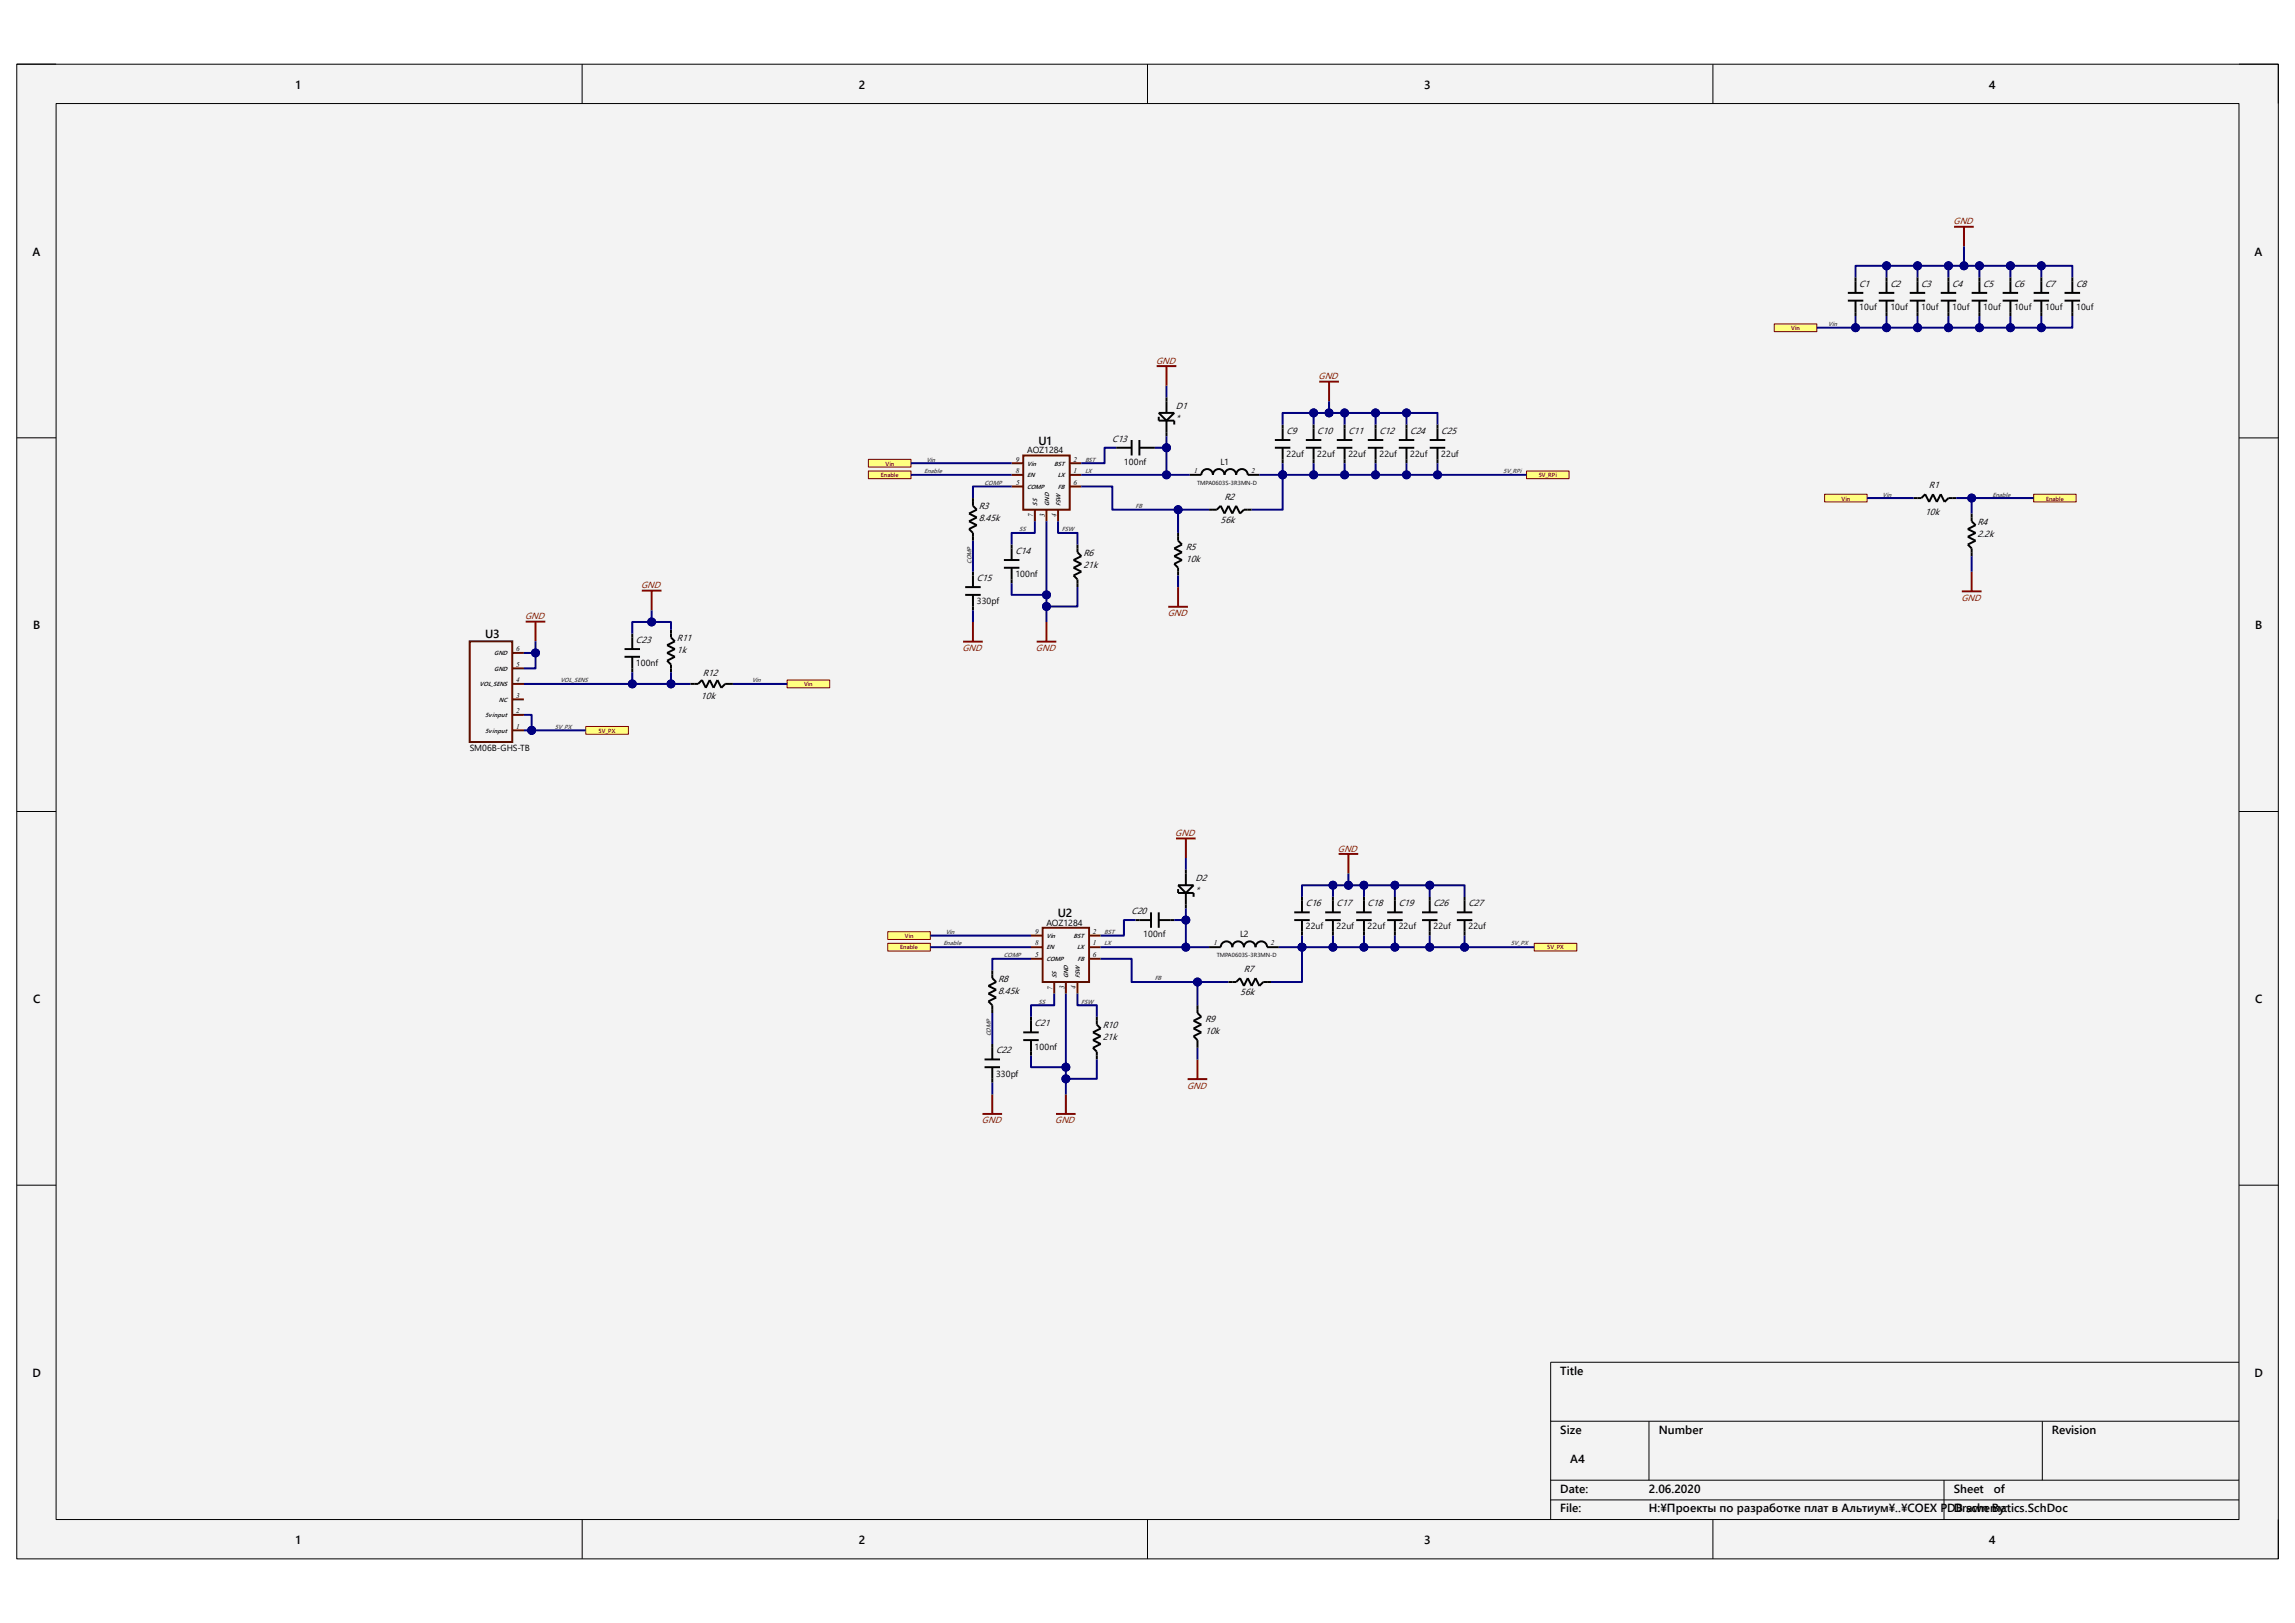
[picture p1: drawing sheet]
<svg xmlns="http://www.w3.org/2000/svg" width="297mm" height="210mm" viewBox="0 0 297 210" stroke-linecap="round" stroke-linejoin="round" font-family="sans-serif">
<defs><g id="words">
<g font-size="1.5">
<text x="38.3" y="11.5">1</text>
<text x="111.2" y="11.5">2</text>
<text x="184.3" y="11.5">3</text>
<text x="257.4" y="11.5">4</text>
<text x="4.2" y="33.1">A</text>
<text x="291.8" y="33.1">A</text>
<text x="134.4" y="57.5">U1</text>
<text x="4.3" y="81.4">B</text>
<text x="62.8" y="82.6">U3</text>
<text x="291.8" y="81.4">B</text>
<text x="136.9" y="118.7">U2</text>
<text x="4.3" y="129.8">C</text>
<text x="291.8" y="129.8">C</text>
<text x="4.2" y="178.2">D</text>
<text x="201.9" y="177.9">Title</text>
<text x="291.8" y="178.2">D</text>
<text x="201.9" y="185.5">Size</text>
<text x="214.7" y="185.5">Number</text>
<text x="265.6" y="185.5">Revision</text>
<text x="203.2" y="189.4">A4</text>
<text x="201.9" y="193.2">Date:</text>
<text x="201.9" y="195.7">File:</text>
<text x="213.4" y="195.7">H:\Проекты по разработке плат в Альтиум\..\COEX PDB schematics.SchDoc</text>
<text x="213.4" y="193.2">2.06.2020</text>
<text x="252.9" y="195.7">Drawn By:</text>
<text x="252.9" y="193.2">Sheet</text>
<text x="258" y="193.2">of</text>
<text x="38.3" y="199.8">1</text>
<text x="111.2" y="199.8">2</text>
<text x="184.3" y="199.8">3</text>
<text x="257.4" y="199.8">4</text>
</g>
<g font-size="1.2" fill="#800000">
<text x="252.8" y="29">GND</text>
<text x="149.6" y="47.1">GND</text>
<text x="170.6" y="49.1">GND</text>
<text x="83" y="76.1">GND</text>
<text x="253.8" y="77.7">GND</text>
<text x="67.9" y="80.1">GND</text>
<text x="151.1" y="79.8">GND</text>
<text x="124.5" y="84.2">GND</text>
<text x="134.1" y="84.2">GND</text>
<text x="152.1" y="108.2">GND</text>
<text x="173.1" y="110.2">GND</text>
<text x="153.6" y="140.9">GND</text>
<text x="127.1" y="145.4">GND</text>
<text x="136.6" y="145.4">GND</text>
</g>
<g font-size="1.2">
<text x="240.6" y="37.1">C1</text>
<text x="244.6" y="37.1">C2</text>
<text x="248.6" y="37.1">C3</text>
<text x="252.6" y="37.1">C4</text>
<text x="256.7" y="37.1">C5</text>
<text x="260.6" y="37.1">C6</text>
<text x="264.7" y="37.1">C7</text>
<text x="268.7" y="37.1">C8</text>
<text x="152.2" y="52.9">D1</text>
<text x="143.9" y="57.1">C13</text>
<text x="152.2" y="54.4">*</text>
<text x="166.5" y="56.1">C9</text>
<text x="170.5" y="56.1">C10</text>
<text x="174.5" y="56.1">C11</text>
<text x="178.5" y="56.1">C12</text>
<text x="182.5" y="56.1">C24</text>
<text x="186.5" y="56.1">C25</text>
<text x="126.7" y="65.9">R3</text>
<text x="158.5" y="64.6">R2</text>
<text x="249.6" y="63.2">R1</text>
<text x="126.7" y="67.4">8.45k</text>
<text x="131.4" y="71.7">C14</text>
<text x="140.2" y="71.9">R6</text>
<text x="153.5" y="71.2">R5</text>
<text x="157.9" y="67.6">56k</text>
<text x="249.1" y="66.7">10k</text>
<text x="255.9" y="67.9">R4</text>
<text x="255.9" y="69.5">2.2k</text>
<text x="126.4" y="75.2">C15</text>
<text x="140.2" y="73.4">21k</text>
<text x="153.5" y="72.7">10k</text>
<text x="82.3" y="83.2">C23</text>
<text x="87.6" y="83">R11</text>
<text x="87.6" y="84.5">1k</text>
<text x="91" y="87.4">R12</text>
<text x="90.7" y="90.5">10k</text>
<text x="146.4" y="118.2">C20</text>
<text x="154.7" y="114">D2</text>
<text x="154.7" y="115.5">*</text>
<text x="169" y="117.3">C16</text>
<text x="173" y="117.3">C17</text>
<text x="177" y="117.3">C18</text>
<text x="181" y="117.3">C19</text>
<text x="185.5" y="117.3">C26</text>
<text x="190" y="117.3">C27</text>
<text x="161" y="125.8">R7</text>
<text x="129.2" y="127">R8</text>
<text x="129.2" y="128.6">8.45k</text>
<text x="160.5" y="128.8">56k</text>
<text x="128.9" y="136.3">C22</text>
<text x="133.9" y="132.8">C21</text>
<text x="142.7" y="133.1">R10</text>
<text x="142.7" y="134.6">21k</text>
<text x="156" y="132.3">R9</text>
<text x="156" y="133.8">10k</text>
</g>
<g font-size="1.1">
<text x="240.6" y="40.1">10uf</text>
<text x="244.6" y="40.1">10uf</text>
<text x="248.6" y="40.1">10uf</text>
<text x="252.6" y="40.1">10uf</text>
<text x="256.7" y="40.1">10uf</text>
<text x="260.6" y="40.1">10uf</text>
<text x="264.7" y="40.1">10uf</text>
<text x="268.7" y="40.1">10uf</text>
<text x="132.9" y="58.6">AOZ1284</text>
<text x="166.5" y="59.1">22uf</text>
<text x="170.5" y="59.1">22uf</text>
<text x="174.5" y="59.1">22uf</text>
<text x="178.5" y="59.1">22uf</text>
<text x="182.5" y="59.1">22uf</text>
<text x="186.5" y="59.1">22uf</text>
<text x="145.5" y="60.2">100nf</text>
<text x="157.9" y="60.2">L1</text>
<text x="131.4" y="74.7">100nf</text>
<text x="126.4" y="78.2">330pf</text>
<text x="82.3" y="86.2">100nf</text>
<text x="60.8" y="97.2">SM06B-GHS-TB</text>
<text x="135.4" y="119.8">AOZ1284</text>
<text x="148" y="121.2">100nf</text>
<text x="160.5" y="121.2">L2</text>
<text x="169" y="120.3">22uf</text>
<text x="173" y="120.3">22uf</text>
<text x="177" y="120.3">22uf</text>
<text x="181" y="120.3">22uf</text>
<text x="185.5" y="120.3">22uf</text>
<text x="190" y="120.3">22uf</text>
<text x="133.9" y="135.8">100nf</text>
<text x="128.9" y="139.3">330pf</text>
</g>
<g font-size=".9">
<text x="131.4" y="59.7">9</text>
<text x="138.9" y="59.7">2</text>
<text x="131.4" y="61.2">8</text>
<text x="131.5" y="62.7">5</text>
<text x="138.9" y="61.2">1</text>
<text x="138.9" y="62.7">6</text>
<text x="154.6" y="61.2">1</text>
<text x="162" y="61.2">2</text>
<text x="133.7" y="66.9" transform="rotate(-90 133.7 66.9)">7</text>
<text x="135.2" y="66.9" transform="rotate(-90 135.2 66.9)">3</text>
<text x="136.7" y="66.9" transform="rotate(-90 136.7 66.9)">4</text>
<text x="66.8" y="88.3">4</text>
<text x="66.8" y="86.3">5</text>
<text x="66.8" y="84.3">6</text>
<text x="66.8" y="94.3">1</text>
<text x="66.8" y="92.3">2</text>
<text x="66.8" y="90.3">3</text>
<text x="134" y="123.9">5</text>
<text x="134" y="122.3">8</text>
<text x="134" y="120.9">9</text>
<text x="141.4" y="122.3">1</text>
<text x="141.4" y="120.9">2</text>
<text x="141.4" y="123.9">6</text>
<text x="157.1" y="122.3">1</text>
<text x="164.5" y="122.3">2</text>
<text x="136.2" y="128.1" transform="rotate(-90 136.2 128.1)">7</text>
<text x="137.8" y="128" transform="rotate(-90 137.8 128)">3</text>
<text x="139.2" y="128" transform="rotate(-90 139.2 128)">4</text>
</g>
<g font-size=".8" fill="#800000">
<text x="231.8" y="42.7">Vin</text>
<text x="114" y="61.8">Enable</text>
<text x="114.6" y="60.2">Vin</text>
<text x="199.1" y="61.8">5V_RPi</text>
<text x="238.3" y="64.8">Vin</text>
<text x="264.8" y="64.8">Enable</text>
<text x="104.1" y="88.8">Vin</text>
<text x="77.5" y="94.8">5V_PX</text>
<text x="116.5" y="122.9">Enable</text>
<text x="117.1" y="121.4">Vin</text>
<text x="200.2" y="122.9">5V_PX</text>
</g>
<g font-size=".8" fill="#434343">
<text x="236.6" y="42.2">Vin</text>
<text x="119.9" y="59.7">Vin</text>
<text x="140.4" y="59.7">BST</text>
<text x="119.6" y="61.3">Enable</text>
<text x="127.4" y="62.7">COMP</text>
<text x="140.4" y="61.3">LX</text>
<text x="146.9" y="65.7">FB</text>
<text x="194.5" y="61.3">5V_RPi</text>
<text x="243.6" y="64.3">Vin</text>
<text x="257.9" y="64.3">Enable</text>
<text x="131.9" y="68.7">SS</text>
<text x="137.4" y="68.7">FSW</text>
<text x="125.7" y="73" transform="rotate(-90 125.7 73)">COMP</text>
<text x="72.5" y="88.3">VOL_SENS</text>
<text x="97.3" y="88.3">Vin</text>
<text x="71.8" y="94.3">5V_PX</text>
<text x="122.1" y="122.3">Enable</text>
<text x="122.4" y="120.9">Vin</text>
<text x="129.9" y="123.9">COMP</text>
<text x="142.9" y="122.3">LX</text>
<text x="142.9" y="120.9">BST</text>
<text x="195.5" y="122.3">5V_PX</text>
<text x="134.4" y="129.9">SS</text>
<text x="139.9" y="129.9">FSW</text>
<text x="149.4" y="126.9">FB</text>
<text x="128.2" y="134.1" transform="rotate(-90 128.2 134.1)">COMP</text>
</g>
<g font-size=".8">
<text x="132.9" y="63.2">COMP</text>
<text x="132.9" y="61.8">EN</text>
<text x="132.9" y="60.2">Vin</text>
<text x="134.2" y="65.4" transform="rotate(-90 134.2 65.4)">SS</text>
<text x="135.8" y="65.4" transform="rotate(-90 135.8 65.4)">GND</text>
<text x="136.4" y="60.2">BST</text>
<text x="136.9" y="61.8">LX</text>
<text x="136.9" y="63.2">FB</text>
<text x="137.2" y="65.4" transform="rotate(-90 137.2 65.4)">FSW</text>
<text x="154.9" y="62.7">TMPA0603S-3R3MN-D</text>
<text x="62.1" y="88.8">VOL_SENS</text>
<text x="64" y="86.8">GND</text>
<text x="64" y="84.8">GND</text>
<text x="62.8" y="94.8">5v input</text>
<text x="62.8" y="92.8">5v input</text>
<text x="64.6" y="90.8">NC</text>
<text x="135.4" y="124.4">COMP</text>
<text x="135.4" y="122.9">EN</text>
<text x="135.4" y="121.4">Vin</text>
<text x="138.9" y="121.4">BST</text>
<text x="139.4" y="122.9">LX</text>
<text x="139.4" y="124.4">FB</text>
<text x="157.5" y="123.9">TMPA0603S-3R3MN-D</text>
<text x="136.7" y="126.6" transform="rotate(-90 136.7 126.6)">SS</text>
<text x="138.3" y="126.6" transform="rotate(-90 138.3 126.6)">GND</text>
<text x="139.7" y="126.6" transform="rotate(-90 139.7 126.6)">FSW</text>
</g>
</g></defs>
<path d="M2.2 8.3h292.7v193.4h-292.7z" fill-rule="evenodd" fill="#f3f3f3"/>
<path d="M2.2 8.3h292.7v193.4h-292.7z" fill="none" stroke="#000" stroke-width=".13"/>
<path d="M7.3 13.4h282.5v183.2h-282.5z" fill-rule="evenodd" fill="#f3f3f3"/>
<g fill="none" stroke="#000" stroke-width=".13">
<path d="M2.2 8.3h5.1M7.3 13.4h282.5v183.2h-282.5zM75.3 8.3v5.1M148.5 8.3v5.1M221.7 8.3v5.1M289.8 8.3h5.1v5.1M2.2 56.7h5.1M289.8 56.7h5.1M2.2 105h5.1M289.8 105h5.1M2.2 153.4h5.1M289.8 153.4h5.1"/>
<path d="M289.8 176.3h-89.1v20.3M75.3 196.6v5.1M148.5 196.6v5.1M200.7 183.9h89.1M200.7 191.5h89.1M200.7 194.1h89.1M213.4 183.9v7.6M221.7 196.6v5.1M251.6 191.5v5.1M264.3 183.9v7.6M294.9 196.6v5.1"/>
</g>
<path d="M130.9 59.9h1.5M132.4 58.9h6v7.1h-6zM138.4 59.9h1.5M130.9 61.4h1.5M130.9 62.9h1.5M133.9 66v1.5M135.4 66v1.5M136.9 66v1.5M138.4 61.4h1.5M138.4 62.9h1.5" fill="none" stroke="#5b0f00" stroke-width=".25"/>
<path d="M112.4 60.9h5.5v1h-5.5z" fill-rule="evenodd" fill="#ffff80"/>
<path d="M112.4 60.9h5.5v1h-5.5z" fill="none" stroke="#800000" stroke-width=".13"/>
<g fill="none" stroke="#000" stroke-width=".25">
<path d="M144.5 57.9h2M146.5 56.9v2M147.5 57.9h2M147.5 56.9v2M150 53.4h2l-1 1zM150 53.9v.5h2v.5M151 51.4v2M151 54.4v2M165 57.9h2M165 56.9h2M166 54.9v2M166 57.9v2"/>
<path d="M124.9 77h2M124.9 76h2M125.9 64.5v1l.5 .5-1 .5 1 .5-1 .5 1 .5-1 .5 .5 .5v1M125.9 74v2M125.9 77v2M129.9 73.5h2M129.9 72.5h2M130.9 70.5v2M130.9 73.5v2M139.4 70.5v1l.5 .5-1 .5 1 .5-1 .5 1 .5-1 .5 .5 .5v1M154 61.4l1.5 .1a.75 .75 0 0 1 .7-.8 .75 .75 0 0 1 .8 .8 .75 .75 0 0 1 .7-.8 .75 .75 0 0 1 .8 .8 .75 .75 0 0 1 .7-.8 .75 .75 0 0 1 .8 .7 .75 .75 0 0 1 .7-.7 .75 .75 0 0 1 .8 .7h1.5"/>
</g>
<path d="M149.7 47.4h2.5M151 47.4v2.5M124.6 83h2.6M125.9 80.5v2.5M134.2 83h2.5M135.4 80.5v2.5" fill="none" stroke="#800000" stroke-width=".25"/>
<path d="M197.6 60.9h5.5v1h-5.5z" fill-rule="evenodd" fill="#ffff80"/>
<path d="M197.6 60.9h5.5v1h-5.5z" fill="none" stroke="#800000" stroke-width=".13"/>
<g fill="none" stroke="#000" stroke-width=".25">
<path d="M267.2 38.9h2M267.2 37.9h2M268.2 35.9v2M268.2 38.9v2M169 57.9h2M169 56.9h2M170 54.9v2M170 57.9v2M173 57.9h2M173 56.9h2M174 54.9v2M174 57.9v2"/>
<path d="M177 57.9h2M177 56.9h2M178 54.9v2M178 57.9v2M156.5 66h1l.5-.5 .5 1 .5-1 .5 1 .5-1 .5 1 .5-.5h1"/>
</g>
<path d="M151.2 78.5h2.5M152.5 76v2.5" fill="none" stroke="#800000" stroke-width=".25"/>
<path d="M112.4 59.4h5.5v1h-5.5z" fill-rule="evenodd" fill="#ffff80"/>
<path d="M112.4 59.4h5.5v1h-5.5z" fill="none" stroke="#800000" stroke-width=".13"/>
<g fill="none" stroke="#000" stroke-width=".25">
<path d="M239.1 38.9h2M239.1 37.9h2M240.1 35.9v2M240.1 38.9v2M243.1 38.9h2.1M243.1 37.9h2.1M244.1 35.9v2M244.1 38.9v2M247.2 38.9h2M247.2 37.9h2M248.2 35.9v2M248.2 38.9v2"/>
<path d="M251.2 38.9h2M251.2 37.9h2M252.2 35.9v2M252.2 38.9v2M255.2 38.9h2M255.2 37.9h2M256.2 35.9v2M256.2 38.9v2M259.2 38.9h2M259.2 37.9h2M260.2 35.9v2M260.2 38.9v2"/>
<path d="M263.2 38.9h2M263.2 37.9h2M264.2 35.9v2M264.2 38.9v2M152.5 69v1l.5 .5-1 .5 1 .5-1 .5 1 .5-1 .5 .5 .5v1"/>
</g>
<path d="M252.9 29.3h2.5M254.2 29.3v2.6M170.7 49.4h2.6M172 49.4v2.5" fill="none" stroke="#800000" stroke-width=".25"/>
<path d="M229.6 41.9h5.5v1h-5.5z" fill-rule="evenodd" fill="#ffff80"/>
<path d="M229.6 41.9h5.5v1h-5.5z" fill="none" stroke="#800000" stroke-width=".13"/>
<path d="M247.6 64.5h1.1l.5-.5 .5 .9 .5-.9 .5 .9 .5-.9 .5 .9 .5-.4h1M255.2 66.5v1l.5 .5-1 .5 1 .5-1 .5 1 .5-1 .5 .5 .5v1" fill="none" stroke="#000" stroke-width=".25"/>
<path d="M236.1 64h5.5v.9h-5.5z" fill-rule="evenodd" fill="#ffff80"/>
<path d="M236.1 64h5.5v.9h-5.5z" fill="none" stroke="#800000" stroke-width=".13"/>
<path d="M263.2 64h5.5v.9h-5.5z" fill-rule="evenodd" fill="#ffff80"/>
<path d="M263.2 64h5.5v.9h-5.5z" fill="none" stroke="#800000" stroke-width=".13"/>
<path d="M253.9 76.5h2.5M255.2 74v2.5" fill="none" stroke="#800000" stroke-width=".25"/>
<path d="M133.4 122.6h1.5M133.4 121.1h1.5M133.4 124.1h1.5M134.9 120.1h6v7h-6zM136.4 127.1v1.5M137.9 127.1v1.5M139.4 127.1v1.5M140.9 122.6h1.5M140.9 121.1h1.5M140.9 124.1h1.5" fill="none" stroke="#5b0f00" stroke-width=".25"/>
<path d="M114.9 122.1h5.5v1h-5.5z" fill-rule="evenodd" fill="#ffff80"/>
<path d="M114.9 122.1h5.5v1h-5.5z" fill="none" stroke="#800000" stroke-width=".13"/>
<g fill="none" stroke="#000" stroke-width=".25">
<path d="M147 119.1h2M149 118.1v2M150 119.1h2M150 118.1v2M152.5 114.5h2l-1 1zM152.5 115.1v.4h2v.6M153.5 112.5v2M153.5 115.5v2.1M167.5 119.1h2M167.5 118.1h2M168.5 116.1v2M168.5 119.1v2"/>
<path d="M127.4 138.1h2M127.4 137.1h2M128.4 125.6v1l.5 .5-1 .5 1 .5-1 .5 1 .5-1 .5 .5 .5v1M128.4 135.1v2M128.4 138.1v2M132.4 134.6h2M132.4 133.6h2M133.4 131.6v2M133.4 134.6v2M141.9 131.6v1l.5 .5-1 .5 1 .5-1 .5 1 .5-1 .5 .5 .5v1M156.5 122.6h1.5a.75 .75 0 0 1 .7-.8 .75 .75 0 0 1 .8 .8 .75 .75 0 0 1 .7-.8 .75 .75 0 0 1 .8 .8 .75 .75 0 0 1 .7-.8 .75 .75 0 0 1 .8 .8 .75 .75 0 0 1 .7-.8 .75 .75 0 0 1 .8 .8h1.5"/>
</g>
<path d="M152.2 108.5h2.5M153.5 108.5v2.5M127.1 144.1h2.6M128.4 141.6v2.5M136.7 144.1h2.5M137.9 141.6v2.5" fill="none" stroke="#800000" stroke-width=".25"/>
<path d="M198.6 122.1h5.5v1h-5.5z" fill-rule="evenodd" fill="#ffff80"/>
<path d="M198.6 122.1h5.5v1h-5.5z" fill="none" stroke="#800000" stroke-width=".13"/>
<g fill="none" stroke="#000" stroke-width=".25">
<path d="M171.5 119.1h2M171.5 118.1h2M172.5 116.1v2M172.5 119.1v2M175.5 119.1h2M175.5 118.1h2M176.5 116.1v2M176.5 119.1v2M179.5 119.1h2M179.5 118.1h2M180.5 116.1v2M180.5 119.1v2"/>
<path d="M159 127.1h1l.5-.5 .5 1 .5-1 .5 1 .5-1 .5 1 .5-.5h1"/>
</g>
<path d="M153.7 139.6h2.5M155 137.1v2.5" fill="none" stroke="#800000" stroke-width=".25"/>
<path d="M114.9 120.6h5.5v1h-5.5z" fill-rule="evenodd" fill="#ffff80"/>
<path d="M114.9 120.6h5.5v1h-5.5z" fill="none" stroke="#800000" stroke-width=".13"/>
<path d="M155 130.1v1l.5 .5-1 .5 1 .5-1 .5 1 .5-1 .5 .5 .5v1" fill="none" stroke="#000" stroke-width=".25"/>
<path d="M68 80.4h2.6M69.3 80.4v2.6M173.2 110.5h2.6M174.5 110.5v2.6" fill="none" stroke="#800000" stroke-width=".25"/>
<path d="M60.8 83h5.5v13h-5.5zM66.3 84.5h1.5M66.3 94.5h1.5M66.3 92.5h1.5M66.3 90.5h1.5M66.3 88.5h1.5M66.3 86.5h1.5" fill="none" stroke="#5b0f00" stroke-width=".25"/>
<path d="M101.9 88h5.5v1h-5.5z" fill-rule="evenodd" fill="#ffff80"/>
<path d="M101.9 88h5.5v1h-5.5z" fill="none" stroke="#800000" stroke-width=".13"/>
<path d="M86.8 81.5v1l.5 .5-1 .5 1 .5-1 .5 1 .5-1 .5 .5 .5v1M89.3 88.5h1l.5-.5 .5 1 .5-1 .6 1 .4-1 .6 1 .5-.5h1" fill="none" stroke="#000" stroke-width=".25"/>
<path d="M83.1 76.4h2.5M84.3 76.4v2.6" fill="none" stroke="#800000" stroke-width=".25"/>
<path d="M75.8 94h5.5v1h-5.5z" fill-rule="evenodd" fill="#ffff80"/>
<path d="M75.8 94h5.5v1h-5.5z" fill="none" stroke="#800000" stroke-width=".13"/>
<path d="M80.8 85h2M80.8 84h2M81.8 82v2M81.8 85v2" fill="none" stroke="#000" stroke-width=".25"/>
<path d="M117.9 61.4h13M130.9 75.5v1.5h4.5M133.9 67.5v1.5h-3v1.5" fill="none" stroke="#000080" stroke-width=".25"/>
<circle cx="135.4" cy="77" r=".51" fill="#000080"/>
<circle cx="135.4" cy="77" r=".51" fill="none" stroke="#000080" stroke-width=".13"/>
<path d="M144.5 57.9h-1.6v2h-3M136.9 67.5v1.5h2.5v1.5M139.9 61.4h14.1" fill="none" stroke="#000080" stroke-width=".25"/>
<circle cx="151" cy="61.4" r=".51" fill="#000080"/>
<circle cx="151" cy="61.4" r=".51" fill="none" stroke="#000080" stroke-width=".13"/>
<path d="M149.5 57.9h1.5v3.5" fill="none" stroke="#000080" stroke-width=".25"/>
<circle cx="151" cy="57.9" r=".51" fill="#000080"/>
<circle cx="151" cy="57.9" r=".51" fill="none" stroke="#000080" stroke-width=".13"/>
<circle cx="151" cy="61.4" r=".51" fill="#000080"/>
<circle cx="151" cy="61.4" r=".51" fill="none" stroke="#000080" stroke-width=".13"/>
<path d="M125.9 70v4M125.9 79v1.5M130.9 62.9h-5v1.6M135.4 67.5v13" fill="none" stroke="#000080" stroke-width=".25"/>
<circle cx="135.4" cy="78.5" r=".51" fill="#000080"/>
<circle cx="135.4" cy="78.5" r=".51" fill="none" stroke="#000080" stroke-width=".13"/>
<circle cx="135.4" cy="77" r=".51" fill="#000080"/>
<circle cx="135.4" cy="77" r=".51" fill="none" stroke="#000080" stroke-width=".13"/>
<path d="M139.4 76v2.5h-4" fill="none" stroke="#000080" stroke-width=".25"/>
<circle cx="135.4" cy="78.5" r=".51" fill="#000080"/>
<circle cx="135.4" cy="78.5" r=".51" fill="none" stroke="#000080" stroke-width=".13"/>
<path d="M151 49.9v1.5M151 56.4v1.5" fill="none" stroke="#000080" stroke-width=".25"/>
<circle cx="151" cy="57.9" r=".51" fill="#000080"/>
<circle cx="151" cy="57.9" r=".51" fill="none" stroke="#000080" stroke-width=".13"/>
<path d="M166 54.9v-1.5h12v1.5" fill="none" stroke="#000080" stroke-width=".25"/>
<circle cx="170" cy="53.4" r=".51" fill="#000080"/>
<circle cx="170" cy="53.4" r=".51" fill="none" stroke="#000080" stroke-width=".13"/>
<circle cx="172" cy="53.4" r=".51" fill="#000080"/>
<circle cx="172" cy="53.4" r=".51" fill="none" stroke="#000080" stroke-width=".13"/>
<circle cx="174" cy="53.4" r=".51" fill="#000080"/>
<circle cx="174" cy="53.4" r=".51" fill="none" stroke="#000080" stroke-width=".13"/>
<circle cx="178" cy="53.4" r=".51" fill="#000080"/>
<circle cx="178" cy="53.4" r=".51" fill="none" stroke="#000080" stroke-width=".13"/>
<path d="M174 53.4v1.5" fill="none" stroke="#000080" stroke-width=".25"/>
<circle cx="174" cy="53.4" r=".51" fill="#000080"/>
<circle cx="174" cy="53.4" r=".51" fill="none" stroke="#000080" stroke-width=".13"/>
<path d="M170 53.4v1.5" fill="none" stroke="#000080" stroke-width=".25"/>
<circle cx="170" cy="53.4" r=".51" fill="#000080"/>
<circle cx="170" cy="53.4" r=".51" fill="none" stroke="#000080" stroke-width=".13"/>
<path d="M166 59.9v1.5" fill="none" stroke="#000080" stroke-width=".25"/>
<circle cx="166" cy="61.4" r=".51" fill="#000080"/>
<circle cx="166" cy="61.4" r=".51" fill="none" stroke="#000080" stroke-width=".13"/>
<path d="M170 59.9v1.5" fill="none" stroke="#000080" stroke-width=".25"/>
<circle cx="170" cy="61.4" r=".51" fill="#000080"/>
<circle cx="170" cy="61.4" r=".51" fill="none" stroke="#000080" stroke-width=".13"/>
<path d="M174 59.9v1.5" fill="none" stroke="#000080" stroke-width=".25"/>
<circle cx="174" cy="61.4" r=".51" fill="#000080"/>
<circle cx="174" cy="61.4" r=".51" fill="none" stroke="#000080" stroke-width=".13"/>
<path d="M178 59.9v1.5" fill="none" stroke="#000080" stroke-width=".25"/>
<circle cx="178" cy="61.4" r=".51" fill="#000080"/>
<circle cx="178" cy="61.4" r=".51" fill="none" stroke="#000080" stroke-width=".13"/>
<path d="M166 61.4v4.6h-4" fill="none" stroke="#000080" stroke-width=".25"/>
<circle cx="166" cy="61.4" r=".51" fill="#000080"/>
<circle cx="166" cy="61.4" r=".51" fill="none" stroke="#000080" stroke-width=".13"/>
<path d="M117.9 59.9h13M152.5 66v3" fill="none" stroke="#000080" stroke-width=".25"/>
<circle cx="152.5" cy="66" r=".51" fill="#000080"/>
<circle cx="152.5" cy="66" r=".51" fill="none" stroke="#000080" stroke-width=".13"/>
<path d="M139.9 62.9h4v3.1h12.6M152.5 74.5v1.5" fill="none" stroke="#000080" stroke-width=".25"/>
<circle cx="152.5" cy="66" r=".51" fill="#000080"/>
<circle cx="152.5" cy="66" r=".51" fill="none" stroke="#000080" stroke-width=".13"/>
<path d="M172 51.9v1.5" fill="none" stroke="#000080" stroke-width=".25"/>
<circle cx="172" cy="53.4" r=".51" fill="#000080"/>
<circle cx="172" cy="53.4" r=".51" fill="none" stroke="#000080" stroke-width=".13"/>
<path d="M240.1 35.9v-1.5h28.1v1.5" fill="none" stroke="#000080" stroke-width=".25"/>
<circle cx="244.1" cy="34.4" r=".51" fill="#000080"/>
<circle cx="244.1" cy="34.4" r=".51" fill="none" stroke="#000080" stroke-width=".13"/>
<circle cx="248.2" cy="34.4" r=".51" fill="#000080"/>
<circle cx="248.2" cy="34.4" r=".51" fill="none" stroke="#000080" stroke-width=".13"/>
<circle cx="252.2" cy="34.4" r=".51" fill="#000080"/>
<circle cx="252.2" cy="34.4" r=".51" fill="none" stroke="#000080" stroke-width=".13"/>
<circle cx="254.2" cy="34.4" r=".51" fill="#000080"/>
<circle cx="254.2" cy="34.4" r=".51" fill="none" stroke="#000080" stroke-width=".13"/>
<circle cx="256.2" cy="34.4" r=".51" fill="#000080"/>
<circle cx="256.2" cy="34.4" r=".51" fill="none" stroke="#000080" stroke-width=".13"/>
<circle cx="260.2" cy="34.4" r=".51" fill="#000080"/>
<circle cx="260.2" cy="34.4" r=".51" fill="none" stroke="#000080" stroke-width=".13"/>
<circle cx="264.2" cy="34.4" r=".51" fill="#000080"/>
<circle cx="264.2" cy="34.4" r=".51" fill="none" stroke="#000080" stroke-width=".13"/>
<path d="M264.2 34.4v1.5" fill="none" stroke="#000080" stroke-width=".25"/>
<circle cx="264.2" cy="34.4" r=".51" fill="#000080"/>
<circle cx="264.2" cy="34.4" r=".51" fill="none" stroke="#000080" stroke-width=".13"/>
<path d="M260.2 34.4v1.5" fill="none" stroke="#000080" stroke-width=".25"/>
<circle cx="260.2" cy="34.4" r=".51" fill="#000080"/>
<circle cx="260.2" cy="34.4" r=".51" fill="none" stroke="#000080" stroke-width=".13"/>
<path d="M256.2 34.4v1.5" fill="none" stroke="#000080" stroke-width=".25"/>
<circle cx="256.2" cy="34.4" r=".51" fill="#000080"/>
<circle cx="256.2" cy="34.4" r=".51" fill="none" stroke="#000080" stroke-width=".13"/>
<path d="M252.2 34.4v1.5" fill="none" stroke="#000080" stroke-width=".25"/>
<circle cx="252.2" cy="34.4" r=".51" fill="#000080"/>
<circle cx="252.2" cy="34.4" r=".51" fill="none" stroke="#000080" stroke-width=".13"/>
<path d="M248.2 34.4v1.5" fill="none" stroke="#000080" stroke-width=".25"/>
<circle cx="248.2" cy="34.4" r=".51" fill="#000080"/>
<circle cx="248.2" cy="34.4" r=".51" fill="none" stroke="#000080" stroke-width=".13"/>
<path d="M244.1 34.4v1.5" fill="none" stroke="#000080" stroke-width=".25"/>
<circle cx="244.1" cy="34.4" r=".51" fill="#000080"/>
<circle cx="244.1" cy="34.4" r=".51" fill="none" stroke="#000080" stroke-width=".13"/>
<path d="M240.1 40.9v1.5h28.1v-1.5" fill="none" stroke="#000080" stroke-width=".25"/>
<circle cx="240.1" cy="42.4" r=".51" fill="#000080"/>
<circle cx="240.1" cy="42.4" r=".51" fill="none" stroke="#000080" stroke-width=".13"/>
<circle cx="244.1" cy="42.4" r=".51" fill="#000080"/>
<circle cx="244.1" cy="42.4" r=".51" fill="none" stroke="#000080" stroke-width=".13"/>
<circle cx="248.2" cy="42.4" r=".51" fill="#000080"/>
<circle cx="248.2" cy="42.4" r=".51" fill="none" stroke="#000080" stroke-width=".13"/>
<circle cx="252.2" cy="42.4" r=".51" fill="#000080"/>
<circle cx="252.2" cy="42.4" r=".51" fill="none" stroke="#000080" stroke-width=".13"/>
<circle cx="256.2" cy="42.4" r=".51" fill="#000080"/>
<circle cx="256.2" cy="42.4" r=".51" fill="none" stroke="#000080" stroke-width=".13"/>
<circle cx="260.2" cy="42.4" r=".51" fill="#000080"/>
<circle cx="260.2" cy="42.4" r=".51" fill="none" stroke="#000080" stroke-width=".13"/>
<circle cx="264.2" cy="42.4" r=".51" fill="#000080"/>
<circle cx="264.2" cy="42.4" r=".51" fill="none" stroke="#000080" stroke-width=".13"/>
<path d="M264.2 40.9v1.5" fill="none" stroke="#000080" stroke-width=".25"/>
<circle cx="264.2" cy="42.4" r=".51" fill="#000080"/>
<circle cx="264.2" cy="42.4" r=".51" fill="none" stroke="#000080" stroke-width=".13"/>
<path d="M260.2 40.9v1.5" fill="none" stroke="#000080" stroke-width=".25"/>
<circle cx="260.2" cy="42.4" r=".51" fill="#000080"/>
<circle cx="260.2" cy="42.4" r=".51" fill="none" stroke="#000080" stroke-width=".13"/>
<path d="M256.2 40.9v1.5" fill="none" stroke="#000080" stroke-width=".25"/>
<circle cx="256.2" cy="42.4" r=".51" fill="#000080"/>
<circle cx="256.2" cy="42.4" r=".51" fill="none" stroke="#000080" stroke-width=".13"/>
<path d="M252.2 40.9v1.5" fill="none" stroke="#000080" stroke-width=".25"/>
<circle cx="252.2" cy="42.4" r=".51" fill="#000080"/>
<circle cx="252.2" cy="42.4" r=".51" fill="none" stroke="#000080" stroke-width=".13"/>
<path d="M248.2 40.9v1.5" fill="none" stroke="#000080" stroke-width=".25"/>
<circle cx="248.2" cy="42.4" r=".51" fill="#000080"/>
<circle cx="248.2" cy="42.4" r=".51" fill="none" stroke="#000080" stroke-width=".13"/>
<path d="M244.1 40.9v1.5" fill="none" stroke="#000080" stroke-width=".25"/>
<circle cx="244.1" cy="42.4" r=".51" fill="#000080"/>
<circle cx="244.1" cy="42.4" r=".51" fill="none" stroke="#000080" stroke-width=".13"/>
<path d="M254.2 31.9v2.5" fill="none" stroke="#000080" stroke-width=".25"/>
<circle cx="254.2" cy="34.4" r=".51" fill="#000080"/>
<circle cx="254.2" cy="34.4" r=".51" fill="none" stroke="#000080" stroke-width=".13"/>
<path d="M235.1 42.4h5" fill="none" stroke="#000080" stroke-width=".25"/>
<circle cx="240.1" cy="42.4" r=".51" fill="#000080"/>
<circle cx="240.1" cy="42.4" r=".51" fill="none" stroke="#000080" stroke-width=".13"/>
<path d="M241.6 64.5h6M253.2 64.5h2v2" fill="none" stroke="#000080" stroke-width=".25"/>
<circle cx="255.2" cy="64.4" r=".51" fill="#000080"/>
<circle cx="255.2" cy="64.4" r=".51" fill="none" stroke="#000080" stroke-width=".13"/>
<path d="M255.2 72v2M255.2 64.5h8" fill="none" stroke="#000080" stroke-width=".25"/>
<circle cx="255.2" cy="64.4" r=".51" fill="#000080"/>
<circle cx="255.2" cy="64.4" r=".51" fill="none" stroke="#000080" stroke-width=".13"/>
<path d="M120.4 122.6h13M133.4 136.6v1.5h4.5M136.4 128.6v1.5h-3v1.5" fill="none" stroke="#000080" stroke-width=".25"/>
<circle cx="137.9" cy="138.1" r=".51" fill="#000080"/>
<circle cx="137.9" cy="138.1" r=".51" fill="none" stroke="#000080" stroke-width=".13"/>
<path d="M147 119.1h-1.5v2h-3.1M139.4 128.6v1.5h2.5v1.5M142.4 122.6h14.1" fill="none" stroke="#000080" stroke-width=".25"/>
<circle cx="153.5" cy="122.6" r=".51" fill="#000080"/>
<circle cx="153.5" cy="122.6" r=".51" fill="none" stroke="#000080" stroke-width=".13"/>
<path d="M152 119.1h1.5v3.5" fill="none" stroke="#000080" stroke-width=".25"/>
<circle cx="153.5" cy="119.1" r=".51" fill="#000080"/>
<circle cx="153.5" cy="119.1" r=".51" fill="none" stroke="#000080" stroke-width=".13"/>
<circle cx="153.5" cy="122.6" r=".51" fill="#000080"/>
<circle cx="153.5" cy="122.6" r=".51" fill="none" stroke="#000080" stroke-width=".13"/>
<path d="M128.4 131.1v4M133.4 124.1h-5v1.5M137.9 128.6v13M128.4 140.1v1.5" fill="none" stroke="#000080" stroke-width=".25"/>
<circle cx="137.9" cy="139.6" r=".51" fill="#000080"/>
<circle cx="137.9" cy="139.6" r=".51" fill="none" stroke="#000080" stroke-width=".13"/>
<circle cx="137.9" cy="138.1" r=".51" fill="#000080"/>
<circle cx="137.9" cy="138.1" r=".51" fill="none" stroke="#000080" stroke-width=".13"/>
<path d="M141.9 137.1v2.5h-4" fill="none" stroke="#000080" stroke-width=".25"/>
<circle cx="137.9" cy="139.6" r=".51" fill="#000080"/>
<circle cx="137.9" cy="139.6" r=".51" fill="none" stroke="#000080" stroke-width=".13"/>
<path d="M153.5 111v1.5M153.5 117.6v1.5" fill="none" stroke="#000080" stroke-width=".25"/>
<circle cx="153.5" cy="119.1" r=".51" fill="#000080"/>
<circle cx="153.5" cy="119.1" r=".51" fill="none" stroke="#000080" stroke-width=".13"/>
<path d="M176.5 114.6v1.5" fill="none" stroke="#000080" stroke-width=".25"/>
<circle cx="176.5" cy="114.6" r=".51" fill="#000080"/>
<circle cx="176.5" cy="114.6" r=".51" fill="none" stroke="#000080" stroke-width=".13"/>
<path d="M172.5 114.5v1.6" fill="none" stroke="#000080" stroke-width=".25"/>
<circle cx="172.5" cy="114.5" r=".51" fill="#000080"/>
<circle cx="172.5" cy="114.5" r=".51" fill="none" stroke="#000080" stroke-width=".13"/>
<path d="M168.5 121.1v1.5" fill="none" stroke="#000080" stroke-width=".25"/>
<circle cx="168.5" cy="122.6" r=".51" fill="#000080"/>
<circle cx="168.5" cy="122.6" r=".51" fill="none" stroke="#000080" stroke-width=".13"/>
<path d="M172.5 121.1v1.5" fill="none" stroke="#000080" stroke-width=".25"/>
<circle cx="172.5" cy="122.6" r=".51" fill="#000080"/>
<circle cx="172.5" cy="122.6" r=".51" fill="none" stroke="#000080" stroke-width=".13"/>
<path d="M176.5 121.1v1.5" fill="none" stroke="#000080" stroke-width=".25"/>
<circle cx="176.5" cy="122.6" r=".51" fill="#000080"/>
<circle cx="176.5" cy="122.6" r=".51" fill="none" stroke="#000080" stroke-width=".13"/>
<path d="M180.5 121.1v1.5" fill="none" stroke="#000080" stroke-width=".25"/>
<circle cx="180.5" cy="122.6" r=".51" fill="#000080"/>
<circle cx="180.5" cy="122.6" r=".51" fill="none" stroke="#000080" stroke-width=".13"/>
<path d="M168.5 122.6v4.5h-4" fill="none" stroke="#000080" stroke-width=".25"/>
<circle cx="168.5" cy="122.6" r=".51" fill="#000080"/>
<circle cx="168.5" cy="122.6" r=".51" fill="none" stroke="#000080" stroke-width=".13"/>
<path d="M120.4 121.1h13M155 127.1v3" fill="none" stroke="#000080" stroke-width=".25"/>
<circle cx="155" cy="127.1" r=".51" fill="#000080"/>
<circle cx="155" cy="127.1" r=".51" fill="none" stroke="#000080" stroke-width=".13"/>
<path d="M142.4 124.1h4.1v3h12.5M155 135.6v1.5" fill="none" stroke="#000080" stroke-width=".25"/>
<circle cx="155" cy="127.1" r=".51" fill="#000080"/>
<circle cx="155" cy="127.1" r=".51" fill="none" stroke="#000080" stroke-width=".13"/>
<path d="M174.5 113.1v1.5" fill="none" stroke="#000080" stroke-width=".25"/>
<circle cx="174.5" cy="114.6" r=".51" fill="#000080"/>
<circle cx="174.5" cy="114.6" r=".51" fill="none" stroke="#000080" stroke-width=".13"/>
<path d="M69.3 83v1.5h-1.5" fill="none" stroke="#000080" stroke-width=".25"/>
<circle cx="69.3" cy="84.5" r=".51" fill="#000080"/>
<circle cx="69.3" cy="84.5" r=".51" fill="none" stroke="#000080" stroke-width=".13"/>
<path d="M69.3 84.5v2h-1.5" fill="none" stroke="#000080" stroke-width=".25"/>
<circle cx="69.3" cy="84.5" r=".51" fill="#000080"/>
<circle cx="69.3" cy="84.5" r=".51" fill="none" stroke="#000080" stroke-width=".13"/>
<path d="M67.8 88.5h21.5" fill="none" stroke="#000080" stroke-width=".25"/>
<circle cx="86.8" cy="88.5" r=".51" fill="#000080"/>
<circle cx="86.8" cy="88.5" r=".51" fill="none" stroke="#000080" stroke-width=".13"/>
<circle cx="81.8" cy="88.5" r=".51" fill="#000080"/>
<circle cx="81.8" cy="88.5" r=".51" fill="none" stroke="#000080" stroke-width=".13"/>
<path d="M67.8 92.5h1v2M94.9 88.5h7" fill="none" stroke="#000080" stroke-width=".25"/>
<circle cx="68.8" cy="94.5" r=".51" fill="#000080"/>
<circle cx="68.8" cy="94.5" r=".51" fill="none" stroke="#000080" stroke-width=".13"/>
<path d="M67.8 94.5h8" fill="none" stroke="#000080" stroke-width=".25"/>
<circle cx="68.8" cy="94.5" r=".51" fill="#000080"/>
<circle cx="68.8" cy="94.5" r=".51" fill="none" stroke="#000080" stroke-width=".13"/>
<path d="M86.8 87v1.5" fill="none" stroke="#000080" stroke-width=".25"/>
<circle cx="86.8" cy="88.5" r=".51" fill="#000080"/>
<circle cx="86.8" cy="88.5" r=".51" fill="none" stroke="#000080" stroke-width=".13"/>
<path d="M81.8 87v1.5" fill="none" stroke="#000080" stroke-width=".25"/>
<circle cx="81.8" cy="88.5" r=".51" fill="#000080"/>
<circle cx="81.8" cy="88.5" r=".51" fill="none" stroke="#000080" stroke-width=".13"/>
<path d="M86.8 81.5v-1h-5v1.5" fill="none" stroke="#000080" stroke-width=".25"/>
<circle cx="84.3" cy="80.5" r=".51" fill="#000080"/>
<circle cx="84.3" cy="80.5" r=".51" fill="none" stroke="#000080" stroke-width=".13"/>
<path d="M84.3 79v1.5" fill="none" stroke="#000080" stroke-width=".25"/>
<circle cx="84.3" cy="80.5" r=".51" fill="#000080"/>
<circle cx="84.3" cy="80.5" r=".51" fill="none" stroke="#000080" stroke-width=".13"/>
<path d="M165.5 122.6h33.1" fill="none" stroke="#000080" stroke-width=".25"/>
<circle cx="168.5" cy="122.6" r=".51" fill="#000080"/>
<circle cx="168.5" cy="122.6" r=".51" fill="none" stroke="#000080" stroke-width=".13"/>
<circle cx="172.5" cy="122.6" r=".51" fill="#000080"/>
<circle cx="172.5" cy="122.6" r=".51" fill="none" stroke="#000080" stroke-width=".13"/>
<circle cx="176.5" cy="122.6" r=".51" fill="#000080"/>
<circle cx="176.5" cy="122.6" r=".51" fill="none" stroke="#000080" stroke-width=".13"/>
<circle cx="180.5" cy="122.6" r=".51" fill="#000080"/>
<circle cx="180.5" cy="122.6" r=".51" fill="none" stroke="#000080" stroke-width=".13"/>
<circle cx="185" cy="122.6" r=".51" fill="#000080"/>
<circle cx="185" cy="122.6" r=".51" fill="none" stroke="#000080" stroke-width=".13"/>
<circle cx="189.5" cy="122.6" r=".51" fill="#000080"/>
<circle cx="189.5" cy="122.6" r=".51" fill="none" stroke="#000080" stroke-width=".13"/>
<path d="M168.5 116.1v-1.5h12v1.5" fill="none" stroke="#000080" stroke-width=".25"/>
<circle cx="172.5" cy="114.5" r=".51" fill="#000080"/>
<circle cx="172.5" cy="114.5" r=".51" fill="none" stroke="#000080" stroke-width=".13"/>
<circle cx="174.5" cy="114.6" r=".51" fill="#000080"/>
<circle cx="174.5" cy="114.6" r=".51" fill="none" stroke="#000080" stroke-width=".13"/>
<circle cx="176.5" cy="114.6" r=".51" fill="#000080"/>
<circle cx="176.5" cy="114.6" r=".51" fill="none" stroke="#000080" stroke-width=".13"/>
<circle cx="180.5" cy="114.6" r=".51" fill="#000080"/>
<circle cx="180.5" cy="114.6" r=".51" fill="none" stroke="#000080" stroke-width=".13"/>
<path d="M184 119.1h2M184 118.1h2M185 116.1v2M185 119.1v2M188.5 119.1h2M188.5 118.1h2M189.5 116.1v2M189.5 119.1v2" fill="none" stroke="#000" stroke-width=".25"/>
<path d="M180.5 114.6h4.5v1.5" fill="none" stroke="#000080" stroke-width=".25"/>
<circle cx="185" cy="114.6" r=".51" fill="#000080"/>
<circle cx="185" cy="114.6" r=".51" fill="none" stroke="#000080" stroke-width=".13"/>
<circle cx="180.5" cy="114.6" r=".51" fill="#000080"/>
<circle cx="180.5" cy="114.6" r=".51" fill="none" stroke="#000080" stroke-width=".13"/>
<path d="M185 114.6h4.5v1.5" fill="none" stroke="#000080" stroke-width=".25"/>
<circle cx="185" cy="114.6" r=".51" fill="#000080"/>
<circle cx="185" cy="114.6" r=".51" fill="none" stroke="#000080" stroke-width=".13"/>
<path d="M185 121.1v1.5" fill="none" stroke="#000080" stroke-width=".25"/>
<circle cx="185" cy="122.6" r=".51" fill="#000080"/>
<circle cx="185" cy="122.6" r=".51" fill="none" stroke="#000080" stroke-width=".13"/>
<path d="M189.5 121.1v1.5" fill="none" stroke="#000080" stroke-width=".25"/>
<circle cx="189.5" cy="122.6" r=".51" fill="#000080"/>
<circle cx="189.5" cy="122.6" r=".51" fill="none" stroke="#000080" stroke-width=".13"/>
<path d="M163 61.4h34.6" fill="none" stroke="#000080" stroke-width=".25"/>
<circle cx="166" cy="61.4" r=".51" fill="#000080"/>
<circle cx="166" cy="61.4" r=".51" fill="none" stroke="#000080" stroke-width=".13"/>
<circle cx="170" cy="61.4" r=".51" fill="#000080"/>
<circle cx="170" cy="61.4" r=".51" fill="none" stroke="#000080" stroke-width=".13"/>
<circle cx="174" cy="61.4" r=".51" fill="#000080"/>
<circle cx="174" cy="61.4" r=".51" fill="none" stroke="#000080" stroke-width=".13"/>
<circle cx="178" cy="61.4" r=".51" fill="#000080"/>
<circle cx="178" cy="61.4" r=".51" fill="none" stroke="#000080" stroke-width=".13"/>
<circle cx="182" cy="61.4" r=".51" fill="#000080"/>
<circle cx="182" cy="61.4" r=".51" fill="none" stroke="#000080" stroke-width=".13"/>
<circle cx="186" cy="61.4" r=".51" fill="#000080"/>
<circle cx="186" cy="61.4" r=".51" fill="none" stroke="#000080" stroke-width=".13"/>
<path d="M181 57.9h2M181 56.9h2M182 54.9v2M182 57.9v2M185 57.9h2M185 56.9h2M186 54.9v2M186 57.9v2" fill="none" stroke="#000" stroke-width=".25"/>
<path d="M178 53.4h8v1.5" fill="none" stroke="#000080" stroke-width=".25"/>
<circle cx="178" cy="53.4" r=".51" fill="#000080"/>
<circle cx="178" cy="53.4" r=".51" fill="none" stroke="#000080" stroke-width=".13"/>
<circle cx="182" cy="53.4" r=".51" fill="#000080"/>
<circle cx="182" cy="53.4" r=".51" fill="none" stroke="#000080" stroke-width=".13"/>
<path d="M182 53.4v1.5" fill="none" stroke="#000080" stroke-width=".25"/>
<circle cx="182" cy="53.4" r=".51" fill="#000080"/>
<circle cx="182" cy="53.4" r=".51" fill="none" stroke="#000080" stroke-width=".13"/>
<path d="M182 59.9v1.5" fill="none" stroke="#000080" stroke-width=".25"/>
<circle cx="182" cy="61.4" r=".51" fill="#000080"/>
<circle cx="182" cy="61.4" r=".51" fill="none" stroke="#000080" stroke-width=".13"/>
<path d="M186 59.9v1.5" fill="none" stroke="#000080" stroke-width=".25"/>
<circle cx="186" cy="61.4" r=".51" fill="#000080"/>
<circle cx="186" cy="61.4" r=".51" fill="none" stroke="#000080" stroke-width=".13"/>
<use href="#words"/>
</svg>
